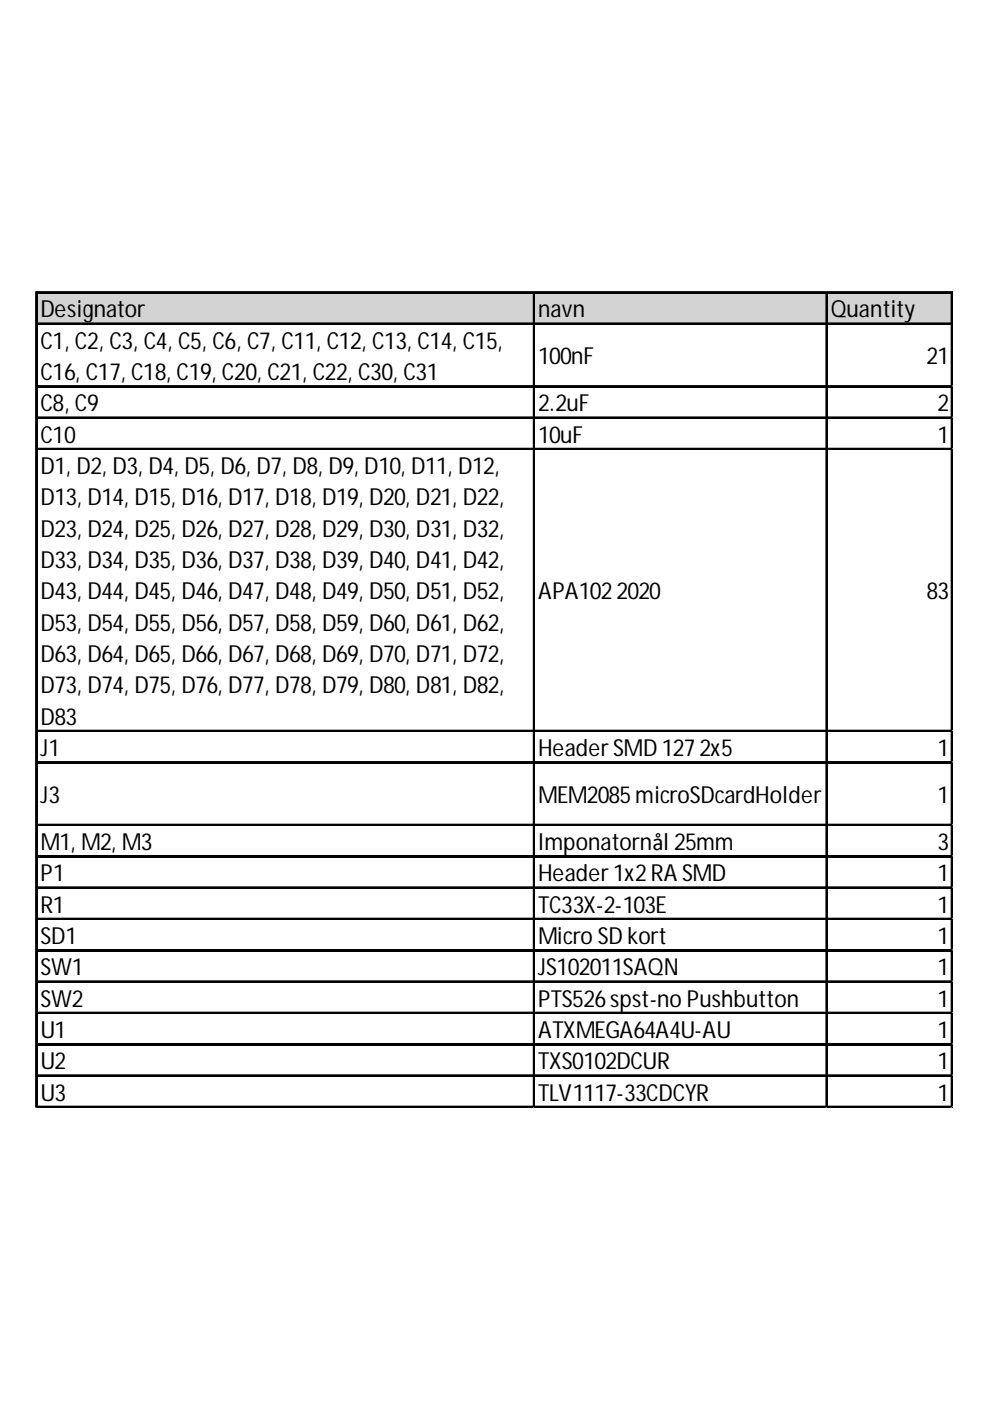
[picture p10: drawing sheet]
<svg xmlns="http://www.w3.org/2000/svg" width="210mm" height="297mm" viewBox="0 0 210 297" stroke-linecap="round" stroke-linejoin="round" font-family="sans-serif">
<defs><g id="words">
<g font-size="5">
<text x="8.6" y="67.3">Designator</text>
<text x="114.1" y="67.3">navn</text>
<text x="176.2" y="67.3">Quantity</text>
<text x="8.6" y="73.9">C1, C2, C3, C4, C5, C6, C7, C11, C12, C13, C14, C15,</text>
<text x="114.1" y="77.3">100nF</text>
<text x="196.4" y="77.3">21</text>
<text x="8.6" y="80.6">C16, C17, C18, C19, C20, C21, C22, C30, C31</text>
<text x="8.6" y="87.2">C8, C9</text>
<text x="114.1" y="87.2">2.2uF</text>
<text x="198.7" y="87.2">2</text>
<text x="8.6" y="93.9">C10</text>
<text x="114.1" y="93.9">10uF</text>
<text x="198.7" y="93.9">1</text>
<text x="8.6" y="100.5">D1, D2, D3, D4, D5, D6, D7, D8, D9, D10, D11, D12,</text>
<text x="8.6" y="107.1">D13, D14, D15, D16, D17, D18, D19, D20, D21, D22,</text>
<text x="8.6" y="113.8">D23, D24, D25, D26, D27, D28, D29, D30, D31, D32,</text>
<text x="8.6" y="120.4">D33, D34, D35, D36, D37, D38, D39, D40, D41, D42,</text>
<text x="8.6" y="127.1">D43, D44, D45, D46, D47, D48, D49, D50, D51, D52,</text>
<text x="114.1" y="127.1">APA1022020</text>
<text x="196.4" y="127.1">83</text>
<text x="8.6" y="133.7">D53, D54, D55, D56, D57, D58, D59, D60, D61, D62,</text>
<text x="8.6" y="140.4">D63, D64, D65, D66, D67, D68, D69, D70, D71, D72,</text>
<text x="8.6" y="147">D73, D74, D75, D76, D77, D78, D79, D80, D81, D82,</text>
<text x="8.6" y="153.6">D83</text>
<text x="8.6" y="160.3">J1</text>
<text x="114.1" y="160.3">Header SMD 1272x5</text>
<text x="198.7" y="160.3">1</text>
<text x="8.6" y="170.2">J3</text>
<text x="114.1" y="170.2">MEM2085microSDcardHolder</text>
<text x="198.7" y="170.2">1</text>
<text x="8.6" y="180.2">M1, M2, M3</text>
<text x="114.1" y="180.2">Imponatornål 25mm</text>
<text x="198.7" y="180.2">3</text>
<text x="8.6" y="186.9">P1</text>
<text x="114.1" y="186.9">Header 1x2RA SMD</text>
<text x="198.7" y="186.9">1</text>
<text x="8.6" y="193.5">R1</text>
<text x="114.1" y="193.5">TC33X-2-103E</text>
<text x="198.7" y="193.5">1</text>
<text x="8.6" y="200.1">SD1</text>
<text x="114.1" y="200.1">Micro SD kort</text>
<text x="198.7" y="200.1">1</text>
<text x="8.6" y="206.8">SW1</text>
<text x="114.1" y="206.8">JS102011SAQN</text>
<text x="198.7" y="206.8">1</text>
<text x="8.6" y="213.4">SW2</text>
<text x="114.1" y="213.4">PTS526spst-no Pushbutton</text>
<text x="198.7" y="213.4">1</text>
<text x="8.6" y="220.1">U1</text>
<text x="114.1" y="220.1">ATXMEGA64A4U-AU</text>
<text x="198.7" y="220.1">1</text>
<text x="8.6" y="226.7">U2</text>
<text x="114.1" y="226.7">TXS0102DCUR</text>
<text x="198.7" y="226.7">1</text>
<text x="8.6" y="233.3">U3</text>
<text x="114.1" y="233.3">TLV1117-33CDCYR</text>
<text x="198.7" y="233.3">1</text>
</g>
</g></defs>
<path d="M7.9 62.2h194.2v6.7h-194.2z" fill="#d3d3d3"/>
<g fill="none" stroke="#000" stroke-width=".33">
<path d="M7.6 61.9v173M7.8 61.9v173M7.9 61.9h194.2M7.9 62.1h194.2M7.9 68.5h194.2M7.9 68.7h194.2M113.1 62.2v172.7M113.3 62.2v172.7M175.2 62.2v172.7M175.3 62.2v172.7M201.7 62.2v172.7M201.9 62.2v172.7"/>
<path d="M7.9 81.8h194.2M7.9 82h194.2M7.9 88.5h194.2M7.9 88.6h194.2M7.9 95.1h194.2M7.9 95.3h194.2M7.9 154.9h194.2M7.9 155h194.2M7.9 161.5h194.2M7.9 161.7h194.2M7.9 174.8h194.2M7.9 175h194.2"/>
<path d="M7.9 181.4h194.2M7.9 181.6h194.2M7.9 188.1h194.2M7.9 188.3h194.2M7.9 194.7h194.2M7.9 194.9h194.2M7.9 201.4h194.2M7.9 201.5h194.2M7.9 208h194.2M7.9 208.2h194.2M7.9 214.7h194.2M7.9 214.8h194.2"/>
<path d="M7.9 221.3h194.2M7.9 221.5h194.2M7.9 227.9h194.2M7.9 228.1h194.2M7.9 234.6h194.2M7.9 234.8h194.2"/>
</g>
<path d="M7.6 234.9h.1" fill="none" stroke="#d4d4d4" stroke-width=".33"/>
<path d="M7.6 234.9h.3z" fill="#d4d4d4"/>
<path d="M113.1 234.9h.1" fill="none" stroke="#d4d4d4" stroke-width=".33"/>
<path d="M113.1 234.9h.4z" fill="#d4d4d4"/>
<path d="M175.2 234.9h.1" fill="none" stroke="#d4d4d4" stroke-width=".33"/>
<path d="M175.2 234.9h.3z" fill="#d4d4d4"/>
<path d="M201.7 234.9h.1" fill="none" stroke="#d4d4d4" stroke-width=".33"/>
<path d="M201.7 234.9h.4z" fill="#d4d4d4"/>
<path d="M202.1 81.8h.1" fill="none" stroke="#d4d4d4" stroke-width=".33"/>
<path d="M202.1 81.8v.3z" fill="#d4d4d4"/>
<path d="M202.1 88.5h.1" fill="none" stroke="#d4d4d4" stroke-width=".33"/>
<path d="M202.1 88.5v.3z" fill="#d4d4d4"/>
<path d="M202.1 95.1h.1" fill="none" stroke="#d4d4d4" stroke-width=".33"/>
<path d="M202.1 95.1v.3z" fill="#d4d4d4"/>
<path d="M202.1 154.9h.1" fill="none" stroke="#d4d4d4" stroke-width=".33"/>
<path d="M202.1 154.9v.3z" fill="#d4d4d4"/>
<path d="M202.1 161.5h.1" fill="none" stroke="#d4d4d4" stroke-width=".33"/>
<path d="M202.1 161.5v.4z" fill="#d4d4d4"/>
<path d="M202.1 174.8h.1" fill="none" stroke="#d4d4d4" stroke-width=".33"/>
<path d="M202.1 174.8v.3z" fill="#d4d4d4"/>
<path d="M202.1 181.4h.1" fill="none" stroke="#d4d4d4" stroke-width=".33"/>
<path d="M202.1 181.4v.4z" fill="#d4d4d4"/>
<path d="M202.1 188.1h.1" fill="none" stroke="#d4d4d4" stroke-width=".33"/>
<path d="M202.1 188.1v.3z" fill="#d4d4d4"/>
<path d="M202.1 194.7h.1" fill="none" stroke="#d4d4d4" stroke-width=".33"/>
<path d="M202.1 194.7v.4z" fill="#d4d4d4"/>
<path d="M202.1 201.4h.1" fill="none" stroke="#d4d4d4" stroke-width=".33"/>
<path d="M202.1 201.4v.3z" fill="#d4d4d4"/>
<path d="M202.1 208h.1" fill="none" stroke="#d4d4d4" stroke-width=".33"/>
<path d="M202.1 208v.3z" fill="#d4d4d4"/>
<path d="M202.1 214.7h.1" fill="none" stroke="#d4d4d4" stroke-width=".33"/>
<path d="M202.1 214.7v.3z" fill="#d4d4d4"/>
<path d="M202.1 221.3h.1" fill="none" stroke="#d4d4d4" stroke-width=".33"/>
<path d="M202.1 221.3v.3z" fill="#d4d4d4"/>
<path d="M202.1 227.9h.1" fill="none" stroke="#d4d4d4" stroke-width=".33"/>
<path d="M202.1 227.9v.4z" fill="#d4d4d4"/>
<path d="M202.1 234.6h.1" fill="none" stroke="#d4d4d4" stroke-width=".33"/>
<path d="M202.1 234.6v.3z" fill="#d4d4d4"/>
<use href="#words"/>
</svg>
